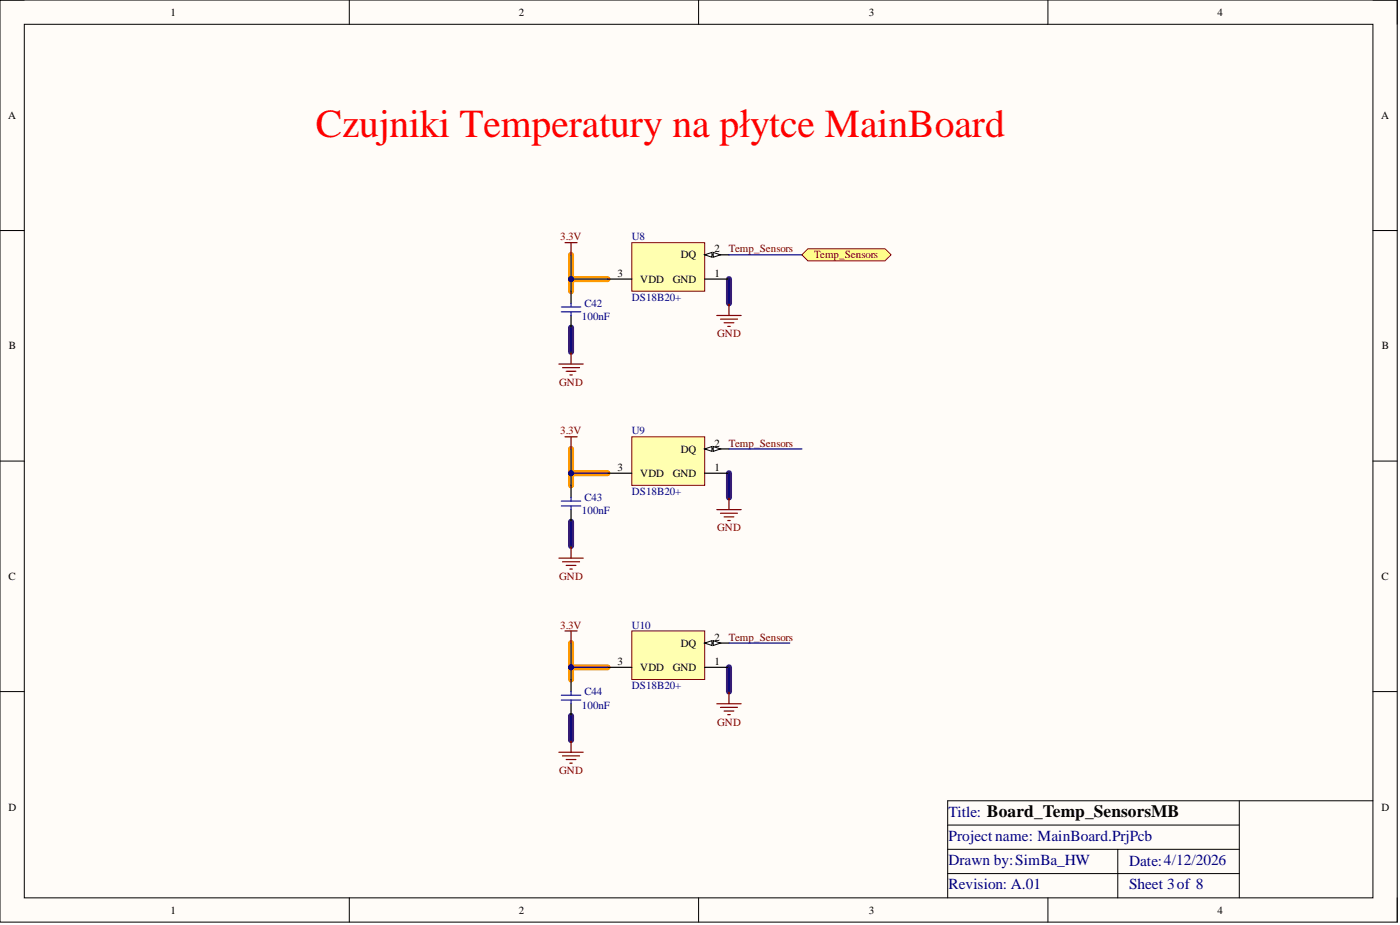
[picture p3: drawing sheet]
<svg xmlns="http://www.w3.org/2000/svg" width="292mm" height="193mm" viewBox="0 0 292 193" stroke-linecap="round" stroke-linejoin="round" font-family="sans-serif">
<defs><g id="words">
<text font-size="8.3" fill="#f00" x="65.9" y="28.6">Czujniki Temperatury na płytce MainBoard</text>
<g font-size="3.2" fill="#000080">
<text x="197.9" y="170.5">Title: Board_Temp_SensorsMB</text>
<text x="197.9" y="175.5">Projectname: MainBoard.PrjPcb</text>
<text x="197.9" y="180.5">Drawn by:SimBa_HW</text>
<text x="197.9" y="185.5">Revision: A.01</text>
<text x="235.6" y="180.6">Date:4/12/2026</text>
<text x="235.6" y="185.5">Sheet 3of 8</text>
</g>
<g font-size="2.3">
<text x="35.6" y="3.3">1</text>
<text x="108.2" y="3.3">2</text>
<text x="181.3" y="3.3">3</text>
<text x="254" y="3.3">4</text>
<text x="1.7" y="24.8">A</text>
<text x="288.1" y="24.8">A</text>
<text x="142" y="53.9">DQ</text>
<text x="149.1" y="52.7">2</text>
<text x="128.9" y="57.7">3</text>
<text x="133.6" y="59">VDD</text>
<text x="140.4" y="59">GND</text>
<text x="149.1" y="57.7">1</text>
<text x="1.9" y="72.9">B</text>
<text x="288.3" y="72.9">B</text>
<text x="142" y="94.4">DQ</text>
<text x="149.1" y="93.2">2</text>
<text x="128.9" y="98.2">3</text>
<text x="133.6" y="99.5">VDD</text>
<text x="140.4" y="99.5">GND</text>
<text x="149.1" y="98.2">1</text>
<text x="1.8" y="121">C</text>
<text x="288.2" y="121">C</text>
<text x="142" y="134.9">DQ</text>
<text x="149.1" y="133.6">2</text>
<text x="128.9" y="138.7">3</text>
<text x="133.6" y="140">VDD</text>
<text x="140.4" y="140">GND</text>
<text x="149.1" y="138.7">1</text>
<text x="1.8" y="169.1">D</text>
<text x="288.2" y="169.1">D</text>
<text x="35.6" y="190.6">1</text>
<text x="108.2" y="190.6">2</text>
<text x="181.3" y="190.6">3</text>
<text x="254" y="190.6">4</text>
</g>
<g font-size="2.3" fill="#800000">
<text x="116.9" y="50.1">3.3V</text>
<text x="152.1" y="52.7">Temp_Sensors</text>
<text x="169.8" y="53.9">Temp_Sensors</text>
<text x="149.6" y="70.4">GND</text>
<text x="116.7" y="80.5">GND</text>
<text x="116.9" y="90.6">3.3V</text>
<text x="152.1" y="93.2">Temp_Sensors</text>
<text x="149.6" y="110.9">GND</text>
<text x="116.7" y="121">GND</text>
<text x="116.9" y="131.1">3.3V</text>
<text x="152.1" y="133.6">Temp_Sensors</text>
<text x="149.6" y="151.4">GND</text>
<text x="116.7" y="161.5">GND</text>
</g>
<g font-size="2.3" fill="#000080">
<text x="131.8" y="50.1">U8</text>
<text x="121.9" y="64">C42</text>
<text x="131.8" y="62.8">DS18B20+</text>
<text x="121.4" y="66.8">100nF</text>
<text x="131.8" y="90.6">U9</text>
<text x="121.4" y="107.3">100nF</text>
<text x="121.9" y="104.5">C43</text>
<text x="131.8" y="103.3">DS18B20+</text>
<text x="131.8" y="131.1">U10</text>
<text x="131.8" y="143.8">DS18B20+</text>
<text x="121.4" y="147.8">100nF</text>
<text x="121.9" y="145">C44</text>
</g>
</g></defs>
<path d="M0 0h291.5v192.4h-291.5z" fill-rule="evenodd" fill="#fffcf8"/>
<path d="M0 0h291.5v192.4h-291.5z" fill="none" stroke="#000" stroke-width=".21"/>
<path d="M5.1 5.1h281.4v182.2h-281.4z" fill-rule="evenodd" fill="#fffcf8"/>
<g fill="none" stroke="#000" stroke-width=".21">
<path d="M0 0h5.1M5.1 5.1h281.4v182.2h-281.4zM72.9 0v5.1M145.8 0v5.1M218.6 0v5.1M286.5 0h5v5.1M0 48.1h5.1M286.5 48.1h5M0 96.2h5.1M286.5 96.2h5M0 144.3h5.1M286.5 144.3h5"/>
<path d="M197.7 172.1h60.9M197.7 177.2h60.9M233.2 177.2v10.1M258.6 167.1v20.2M286.5 167.1h-88.8v20.2M72.9 187.3v5.1M145.8 187.3v5.1M197.7 182.2h60.9M218.6 187.3v5.1M291.5 187.3v5.1"/>
</g>
<path d="M119.1 53.2v7.6M119.1 58.2h7.6M119.1 93.7v7.6M119.1 98.7h7.6M119.1 134.2v7.5M119.1 139.2h7.6" fill="none" stroke="#f90" stroke-width="1.3"/>
<path d="M152.1 58.2v5.1M119.1 68.3v5.1M152.1 98.7v5.1M119.1 108.8v5.1M152.1 139.2v5.1M119.1 149.3v5.1" fill="none" stroke="#351c75" stroke-width="1.3"/>
<path d="M131.8 50.6h15.2v10.2h-15.2z" fill-rule="evenodd" fill="#ffffb0"/>
<path d="M131.8 50.6h15.2v10.2h-15.2z" fill="none" stroke="#800000" stroke-width=".21"/>
<path d="M147 53.2h5.1" fill="none" stroke="#000" stroke-width=".25"/>
<path d="M147 53.2l1.5-.5v1z" fill="#f8fcff"/>
<path d="M147 53.2l1.5-.5v1z" fill="none" stroke="#000" stroke-width=".21"/>
<path d="M148.8 52.7l1.5 .5-1.5 .5z" fill="#f8fcff"/>
<path d="M148.8 52.7l1.5 .5-1.5 .5z" fill="none" stroke="#000" stroke-width=".21"/>
<path d="M126.7 58.2h5.1M147 58.2h5.1M119.1 60.8v2.5M119.1 65.8v2.5" fill="none" stroke="#000" stroke-width=".25"/>
<path d="M117.9 50.6h2.5M119.1 50.6v2.6M116.6 75.9h5.1M117.4 76.7h3.5M118.1 77.5h2.1M118.9 78.2h.5M119.1 73.4v2.5M149.6 65.8h5M150.3 66.6h3.6M151.1 67.3h2M151.8 68.1h.6M152.1 63.3v2.5" fill="none" stroke="#800000" stroke-width=".25"/>
<path d="M117.1 64h4.1M117.1 65.1h4.1M119.1 63.3v.7M119.1 65.1v.7" fill="none" stroke="#00f" stroke-width=".25"/>
<path d="M131.8 91.1h15.2v10.2h-15.2z" fill-rule="evenodd" fill="#ffffb0"/>
<path d="M131.8 91.1h15.2v10.2h-15.2z" fill="none" stroke="#800000" stroke-width=".21"/>
<path d="M147 93.7h5.1" fill="none" stroke="#000" stroke-width=".25"/>
<path d="M147 93.7l1.5-.5v1z" fill="#f8fcff"/>
<path d="M147 93.7l1.5-.5v1z" fill="none" stroke="#000" stroke-width=".21"/>
<path d="M148.8 93.2l1.5 .5-1.5 .5z" fill="#f8fcff"/>
<path d="M148.8 93.2l1.5 .5-1.5 .5z" fill="none" stroke="#000" stroke-width=".21"/>
<path d="M126.7 98.7h5.1M147 98.7h5.1M119.1 101.3v2.5M119.1 106.3v2.5" fill="none" stroke="#000" stroke-width=".25"/>
<path d="M117.9 91.1h2.5M119.1 91.1v2.6M116.6 116.4h5.1M117.4 117.2h3.5M118.1 118h2.1M118.9 118.7h.5M119.1 113.9v2.5M149.6 106.3h5M150.3 107.1h3.6M151.1 107.8h2M151.8 108.6h.6M152.1 103.8v2.5" fill="none" stroke="#800000" stroke-width=".25"/>
<path d="M117.1 104.5h4.1M117.1 105.6h4.1M119.1 103.8v.7M119.1 105.6v.7" fill="none" stroke="#00f" stroke-width=".25"/>
<path d="M131.8 131.6h15.2v10.1h-15.2z" fill-rule="evenodd" fill="#ffffb0"/>
<path d="M131.8 131.6h15.2v10.1h-15.2z" fill="none" stroke="#800000" stroke-width=".21"/>
<path d="M147 134.2h5.1" fill="none" stroke="#000" stroke-width=".25"/>
<path d="M147 134.2l1.5-.6v1.1z" fill="#f8fcff"/>
<path d="M147 134.2l1.5-.6v1.1z" fill="none" stroke="#000" stroke-width=".21"/>
<path d="M148.8 133.6l1.5 .6-1.5 .5z" fill="#f8fcff"/>
<path d="M148.8 133.6l1.5 .6-1.5 .5z" fill="none" stroke="#000" stroke-width=".21"/>
<path d="M126.7 139.2h5.1M147 139.2h5.1M119.1 141.7v2.6M119.1 146.8v2.5" fill="none" stroke="#000" stroke-width=".25"/>
<path d="M117.9 131.6h2.5M119.1 131.6v2.6M116.6 156.9h5.1M117.4 157.7h3.5M118.1 158.5h2.1M118.9 159.2h.5M119.1 154.4v2.5M149.6 146.8h5M150.3 147.6h3.6M151.1 148.3h2M151.8 149.1h.6M152.1 144.3v2.5" fill="none" stroke="#800000" stroke-width=".25"/>
<path d="M117.1 145h4.1M117.1 146.1h4.1M119.1 144.3v.7M119.1 146.1v.7" fill="none" stroke="#00f" stroke-width=".25"/>
<path d="M119.1 53.2v7.6" fill="none" stroke="#000080" stroke-width=".25"/>
<circle cx="119.1" cy="58.2" r=".51" fill="#000080"/>
<circle cx="119.1" cy="58.2" r=".51" fill="none" stroke="#000080" stroke-width=".21"/>
<path d="M119.1 58.2h7.6M119.1 68.3v5.1" fill="none" stroke="#000080" stroke-width=".25"/>
<circle cx="119.1" cy="58.2" r=".51" fill="#000080"/>
<circle cx="119.1" cy="58.2" r=".51" fill="none" stroke="#000080" stroke-width=".21"/>
<path d="M152.1 58.2v5.1M119.1 93.7v7.6" fill="none" stroke="#000080" stroke-width=".25"/>
<circle cx="119.1" cy="98.7" r=".51" fill="#000080"/>
<circle cx="119.1" cy="98.7" r=".51" fill="none" stroke="#000080" stroke-width=".21"/>
<path d="M119.1 98.7h7.6M119.1 108.8v5.1" fill="none" stroke="#000080" stroke-width=".25"/>
<circle cx="119.1" cy="98.7" r=".51" fill="#000080"/>
<circle cx="119.1" cy="98.7" r=".51" fill="none" stroke="#000080" stroke-width=".21"/>
<path d="M152.1 98.7v5.1M152.1 93.7h15.2M119.1 134.2v7.5" fill="none" stroke="#000080" stroke-width=".25"/>
<circle cx="119.1" cy="139.2" r=".51" fill="#000080"/>
<circle cx="119.1" cy="139.2" r=".51" fill="none" stroke="#000080" stroke-width=".21"/>
<path d="M119.1 139.2h7.6M119.1 149.3v5.1" fill="none" stroke="#000080" stroke-width=".25"/>
<circle cx="119.1" cy="139.2" r=".51" fill="#000080"/>
<circle cx="119.1" cy="139.2" r=".51" fill="none" stroke="#000080" stroke-width=".21"/>
<path d="M152.1 53.2h15.2M152.1 139.2v5.1M152.1 134.2h12.7" fill="none" stroke="#000080" stroke-width=".25"/>
<path d="M167.3 53.2l1.3-1.3h16l1.3 1.3-1.3 1.2h-16z" fill-rule="evenodd" fill="#ffff80"/>
<path d="M167.3 53.2l1.3-1.3h16l1.3 1.3-1.3 1.2h-16z" fill="none" stroke="#800000" stroke-width=".21"/>
<use href="#words"/>
</svg>
